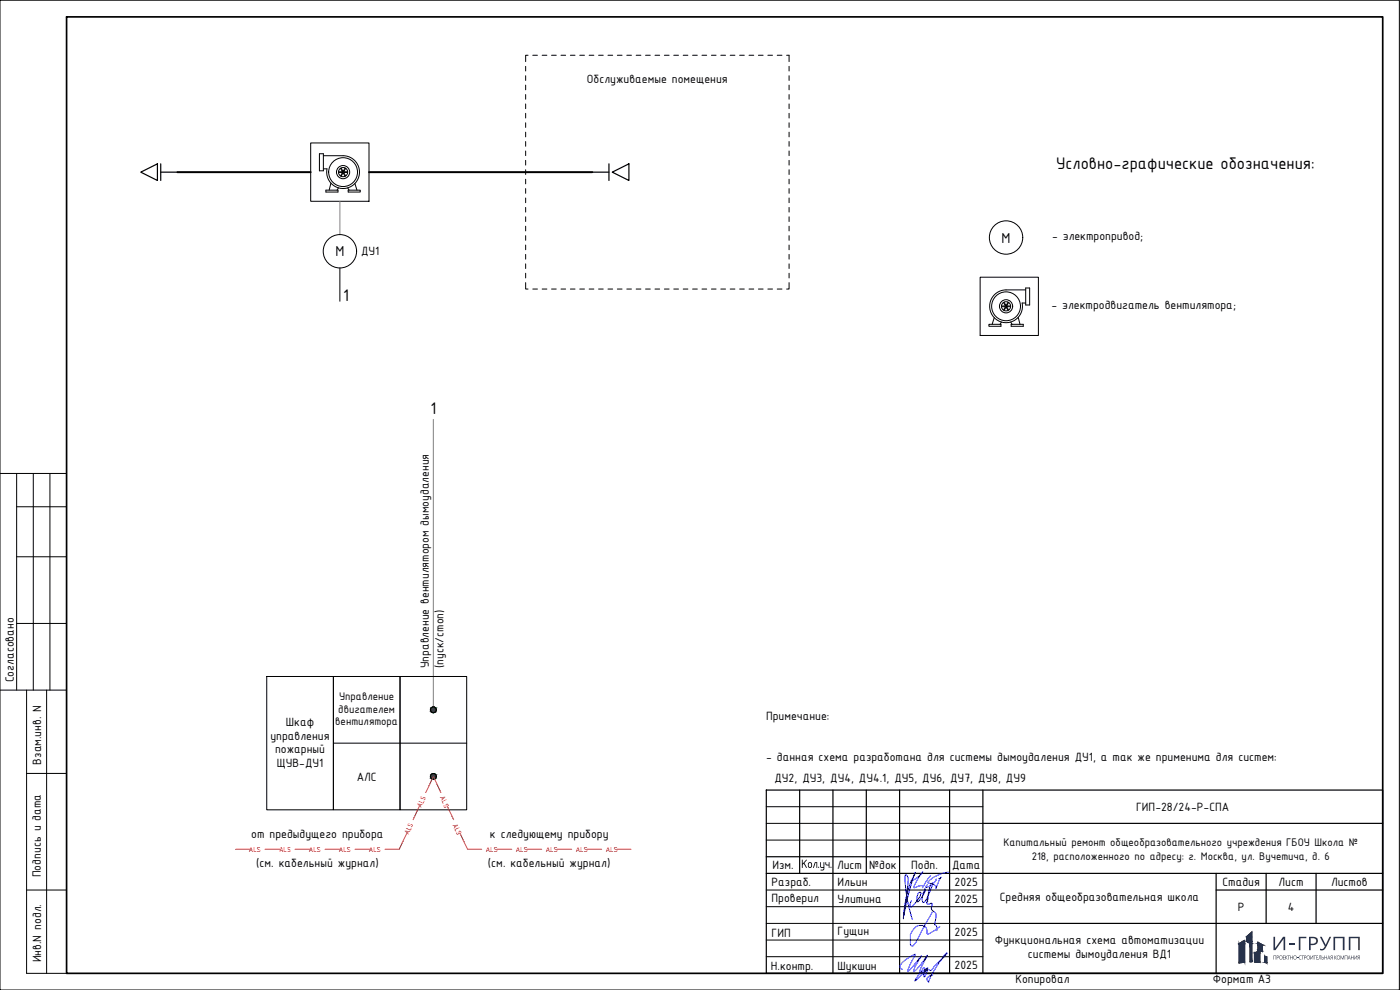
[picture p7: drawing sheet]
<svg xmlns="http://www.w3.org/2000/svg" width="420mm" height="297mm" viewBox="0 0 420 297" stroke-linecap="round" stroke-linejoin="round" font-family="sans-serif">
<defs><g id="words">
<text font-size="5.6" fill="#193153" x="389.2" y="285.1">ГРУПП</text>
<g font-size="5.4">
<text x="317" y="50.7">Условно-графические обозначения:</text>
<text x="103" y="90.4">1</text>
<text x="129.2" y="124.3">1</text>
</g>
<g font-size="4.7">
<text x="100.6" y="76.9">M</text>
<text x="300.6" y="72.8">M</text>
</g>
<g font-size="3.9">
<text x="176.1" y="25">Обслуживаемые помещения</text>
<text x="108.4" y="76.5">ДУ1</text>
<text x="315.7" y="72.1">- электропривод;</text>
<text x="315.6" y="92.7">- электродвигатель вентилятора;</text>
<text x="4.2" y="204.7" transform="rotate(-90 4.2 204.7)">Согласовано</text>
<text x="81.2" y="221.9">управления</text>
<text x="85.8" y="217.7">Шкаф</text>
<text x="229.9" y="216">Примечание:</text>
<text x="82.5" y="226.1">пожарный</text>
<text x="12.3" y="229.4" transform="rotate(-90 12.3 229.4)">Взам.инв. N</text>
<text x="83.1" y="230.2">ЩУВ-ДУ1</text>
<text x="229.9" y="228.4">- данная схема разработана для системы дымоудаления ДУ1, а так же применима для систем:</text>
<text x="107.1" y="234.2">АЛС</text>
<text x="232.4" y="234.5">ДУ2, ДУ3, ДУ4, ДУ4.1, ДУ5, ДУ6, ДУ7, ДУ8, ДУ9</text>
<text x="341" y="243.3">ГИП-28/24-Р-СПА</text>
<text x="75.4" y="251.4">от предыдущего прибора</text>
<text x="147" y="251.4">к следующему прибору</text>
<text x="12.3" y="263.2" transform="rotate(-90 12.3 263.2)">Подпись и дата</text>
<text x="76.9" y="260">(см. кабельный журнал)</text>
<text x="146.5" y="260">(см. кабельный журнал)</text>
<text x="231.8" y="260.8">Изм.</text>
<text x="240.4" y="260.4">Кол.уч.</text>
<text x="251.2" y="260.8">Лист</text>
<text x="260.9" y="260.8">№док</text>
<text x="273.5" y="260.8">Подп.</text>
<text x="285.7" y="260.6">Дата</text>
<text x="231.6" y="265.8">Разраб.</text>
<text x="251.4" y="265.8">Ильин</text>
<text x="286.5" y="265.8">2025</text>
<text x="366.9" y="265.8">Стадия</text>
<text x="383.7" y="265.8">Лист</text>
<text x="399.5" y="265.8">Листов</text>
<text x="231.6" y="270.7">Проверил</text>
<text x="251.4" y="270.8">Улитина</text>
<text x="286.5" y="270.8">2025</text>
<text x="300" y="270.4">Средняя общеобразовательная школа</text>
<text x="371.5" y="273.3">Р</text>
<text x="386.5" y="273.3">4</text>
<text x="231.6" y="281.1">ГИП</text>
<text x="251.4" y="280.4">Гущин</text>
<text x="286.5" y="280.8">2025</text>
<text x="298.5" y="283.3">Функциональная схема автоматизации</text>
<text x="308.5" y="287.5">системы дымоудаления ВД1</text>
<text x="12.4" y="288.7" transform="rotate(-90 12.4 288.7)">Инв.N подл.</text>
<text x="231.4" y="290.9">Н.контр.</text>
<text x="251.4" y="290.9">Шукшин</text>
<text x="286.5" y="290.8">2025</text>
<text x="304.8" y="295">Копировал</text>
<text x="364" y="295">Формат А3</text>
</g>
<g font-size="3.8">
<text x="128.7" y="200.5" transform="rotate(-90 128.7 200.5)">Управление вентилятором дымоудаления</text>
<text x="133.1" y="200.5" transform="rotate(-90 133.1 200.5)">(пуск/стоп)</text>
</g>
<g font-size="3.6">
<text x="101.8" y="209.9">Управление</text>
<text x="101.5" y="213.8">двигателем</text>
<text x="100.6" y="217.6">вентилятора</text>
<text x="301.1" y="253.9">Капитальный ремонт общеобразовательного учреждения ГБОУ Школа №</text>
<text x="309.6" y="258.1">218, расположенного по адресу: г. Москва, ул. Вучетича, д. 6</text>
</g>
<g font-size="2.3" fill="#f00">
<text x="132" y="239.3" transform="rotate(65 132 239.3)">ALS</text>
<text x="126.4" y="242.5" transform="rotate(-65 126.4 242.5)">ALS</text>
<text x="122.6" y="250.6" transform="rotate(-65 122.6 250.6)">ALS</text>
<text x="135.8" y="247.4" transform="rotate(65 135.8 247.4)">ALS</text>
<text x="74.7" y="255.6">ALS</text>
<text x="83.7" y="255.6">ALS</text>
<text x="92.7" y="255.6">ALS</text>
<text x="101.7" y="255.6">ALS</text>
<text x="110.7" y="255.6">ALS</text>
<text x="145.8" y="255.7">ALS</text>
<text x="154.8" y="255.7">ALS</text>
<text x="163.8" y="255.7">ALS</text>
<text x="172.8" y="255.7">ALS</text>
<text x="181.8" y="255.7">ALS</text>
</g>
</g></defs>
<!-- layer: 0 -->
<g fill="none" stroke="#000" stroke-width=".3">
<path d="M93.2 42.9h17.5v17.5h-17.5zM95.9 46.1h1.1v5.2h-1.1zM97 46.7h6a4.9 4.9 0 0 1 4.9 5.3 4.9 4.9 0 0 1-5.6 4.5 4.9 4.9 0 0 1-4.2-5.8h-1.1M97.8 57.1h3.6v.5h-3.6zM99.3 55l-.5 2.1M101.6 56.4l-.4 .7M102.7 51.7h-1.1l.6 1.1 .5-1M102.7 51.5l-.5-1-.6 1h1.1M102.9 51.4l-.5-1h1.2l-.6 1M102.9 51.9l-.5 1h1.2l-.6-1M103.2 51.5l.5-1 .6 1h-1.1M103.2 51.7h1.1l-.6 1.1-.5-1"/>
<path d="M104.3 56.4l.5 .7M104.5 57.1h3.6v.5h-3.6zM106.5 55.1l.6 2M294.2 83.2h17.4v17.5h-17.4zM296.8 97.3h3.6v.6h-3.6zM298.4 95.3l-.6 2M300.5 96.6l-.4 .7M301.3 93.1h1.2M301.6 92h-1.1l.7 1.1 .5-1M301.7 91.7l-.5-.9-.7 1h1.1M301.9 91.6l-.6-.9h1.2l-.5 .9M301.9 92.2l-.6 .9"/>
<path d="M302 92.2l.5 .9M302.2 91.7l.5-.9 .6 1M302.2 91.8h1.1M302.2 92h1.1M303.3 92l-.6 1.1-.5-1M303.3 96.6l.4 .7M303.5 97.3h3.6v.6h-3.6zM305.6 95.2l.5 2.1M306.7 90.9h1.1M307.8 87h-5.9a4.9 4.9 0 0 0-4.9 5.2 4.9 4.9 0 0 0 5.6 4.6 4.9 4.9 0 0 0 4.2-5.9M307.8 86.4h1.2v5.1h-1.2zM80.1 203h20v40h-20z"/>
<path d="M100.1 203h20v40h-20zM120.1 203h20v40h-20zM100.1 223h40"/>
<circle cx="103" cy="51.6" r=".29"/>
<circle cx="103" cy="51.6" r="1.98"/>
<circle cx="103" cy="51.6" r="4.3"/>
<circle cx="301.9" cy="91.9" r="4.3"/>
<circle cx="301.9" cy="91.9" r="1.98"/>
<circle cx="301.9" cy="91.9" r=".29"/>
</g>
<g fill="none" stroke="#000" stroke-width=".3">
<path d="M157.8 19.9v1.4M158.5 16.6h-.7v1.9M159.9 16.6h1.4M162.7 16.6h1.4M165.5 16.6h1.4M168.4 16.6h1.4M171.2 16.6h1.4M174 16.6h1.4M176.8 16.6h1.4M179.6 16.6h1.4M182.5 16.6h1.4M185.3 16.6h1.4"/>
<path d="M188.1 16.6h1.4M190.9 16.6h1.4M193.7 16.6h1.5M196.6 16.6h1.4M199.4 16.6h1.4M202.2 16.6h1.4M205 16.6h1.4M207.9 16.6h1.4M210.7 16.6h1.4M213.5 16.6h1.4M216.3 16.6h1.4M219.1 16.6h1.5"/>
<path d="M222 16.6h1.4M224.8 16.6h1.4M227.6 16.6h1.4M230.4 16.6h1.4M233.3 16.6h1.4M236.1 16.6h.7v1.9M236.8 19.9v1.4M157.8 22.7v1.4M157.8 25.5v1.5M157.8 28.4v1.4M157.8 31.2v1.4M157.8 34v1.4"/>
<path d="M157.8 36.8v1.4M157.8 39.7v1.4M236.8 22.7v1.4M236.8 25.5v1.5M236.8 28.4v1.4M236.8 31.2v1.4M236.8 34v1.4M236.8 36.8v1.4M236.8 39.7v1.4M157.8 42.5v1.4M157.8 45.3v1.4M157.8 48.1v1.4"/>
<path d="M157.8 50.9v1.5M157.8 53.8v1.4M157.8 56.6v1.4M157.8 59.4v1.4M236.8 42.5v1.4M236.8 45.3v1.4M236.8 48.1v1.4M236.8 50.9v1.5M236.8 53.8v1.4M236.8 56.6v1.4M236.8 59.4v1.4M157.8 62.2v1.4"/>
<path d="M157.8 65.1v1.4M157.8 67.9v1.4M157.8 70.7v1.4M157.8 73.5v1.4M157.8 76.3v1.5M157.8 79.2v1.4M236.8 62.2v1.4M236.8 65.1v1.4M236.8 67.9v1.4M236.8 70.7v1.4M236.8 73.5v1.4M236.8 76.3v1.5"/>
<path d="M236.8 79.2v1.4M157.8 84.8v1.9h.7M157.8 82v1.4M159.9 86.7h1.4M162.7 86.7h1.4M165.5 86.7h1.4M168.4 86.7h1.4M171.2 86.7h1.4M174 86.7h1.4M176.8 86.7h1.4M179.6 86.7h1.4M182.5 86.7h1.4"/>
<path d="M185.3 86.7h1.4M188.1 86.7h1.4M190.9 86.7h1.4M193.7 86.7h1.5M196.6 86.7h1.4M199.4 86.7h1.4M202.2 86.7h1.4M205 86.7h1.4M207.9 86.7h1.4M210.7 86.7h1.4M213.5 86.7h1.4M216.3 86.7h1.4"/>
<path d="M219.1 86.7h1.5M222 86.7h1.4M224.8 86.7h1.4M227.6 86.7h1.4M230.4 86.7h1.4M233.3 86.7h1.4M236.8 84.8v1.9h-.7M236.8 82v1.4M230 242h65M230 247h65M230 252.1h65M230 267h65"/>
<path d="M230 272h65M230 277.1h65M230 282.1h65M230 287h65"/>
</g>
<path d="M53.3 51.7h39.9M110.7 51.7h67" fill="none" stroke="#000" stroke-width=".59"/>
<!-- layer: Equipment -->
<circle cx="301.9" cy="71.3" r="5" fill="none" stroke="#000" stroke-width=".3"/>
<path d="M130 125.8v86.3" fill="none" stroke="#808080" stroke-width=".3"/>
<g fill="#136734" stroke="#136734" stroke-width=".3">
<path d="M130 212.1h.3zM129.8 212.1h.5z"/>
<path d="M129.8 212.1l.7 .1zM129.7 212.2h.8z"/>
<path d="M129.7 212.2l.9 .1zM129.5 212.3h1.1z"/>
<path d="M129.5 212.3l1.2 .1zM129.4 212.4h1.3z"/>
<path d="M129.4 212.4l1.4 .1zM129.4 212.4l1.4 .1h-1.5z"/>
<path d="M129.3 212.5l1.6 .2zM129.3 212.5l1.6 .2h-1.7z"/>
<path d="M129.2 212.7l1.7 .1zM129.2 212.7l1.7 .1h-1.7z"/>
<path d="M129.2 212.8l1.7 .2v-.2zM129.2 212.8l1.7 .2h-1.7z"/>
<path d="M129.2 213l1.7 .1zM129.2 213l1.7 .1z"/>
<path d="M129.2 213.1h1.7zM129.2 213.1l1.7 .2z"/>
<path d="M129.2 213.3h1.7zM129.2 213.3l1.6 .1z"/>
<path d="M129.3 213.4h1.5zM129.3 213.4l1.4 .2z"/>
<path d="M129.4 213.6h1.3zM129.4 213.6l1.2 .1z"/>
<path d="M129.5 213.7h1.1zM129.5 213.7h1z"/>
<path d="M129.7 213.7h.8zM129.7 213.7l.6 .1z"/>
<path d="M129.8 213.8h.5zM129.8 213.8h.3z"/>
<path d="M130 232.1h.3zM129.8 232.1h.5z"/>
<path d="M129.8 232.1l.7 .1zM129.7 232.2h.8z"/>
<path d="M129.7 232.2l.9 .1zM129.5 232.3h1.1z"/>
<path d="M129.5 232.3l1.2 .1zM129.4 232.4h1.3z"/>
<path d="M129.4 232.4l1.4 .1zM129.4 232.4l1.4 .1h-1.5z"/>
<path d="M129.3 232.5l1.6 .2zM129.3 232.5l1.6 .2h-1.7z"/>
<path d="M129.2 232.7l1.7 .1zM129.2 232.7l1.7 .1h-1.7z"/>
<path d="M129.2 232.8l1.7 .2zM129.2 232.8l1.7 .2z"/>
<path d="M129.2 233l1.7 .1v-.1zM129.2 233l1.7 .1h-1.7z"/>
<path d="M129.2 233.1h1.7zM129.2 233.1l1.7 .2z"/>
<path d="M129.2 233.3h1.7zM129.2 233.3l1.6 .1z"/>
<path d="M129.3 233.4h1.5zM129.3 233.4l1.4 .2z"/>
<path d="M129.4 233.6h1.3zM129.4 233.6l1.2 .1z"/>
<path d="M129.5 233.7h1.1zM129.5 233.7l1 .1z"/>
<path d="M129.7 233.8h.8zM129.7 233.8h.6z"/>
<path d="M129.8 233.8h.5zM129.8 233.8h.3z"/>
</g>
<g fill="none" stroke="#000" stroke-width=".3">
<circle cx="130.1" cy="213" r=".86"/>
<circle cx="130.1" cy="233" r=".86"/>
</g>
<path d="M42.2 51.7l5-2.5v5zM48.2 51.7h5.1M48.2 49.2v5M177.7 51.7h5.1M182.8 49.2v5M183.7 51.7l5-2.5v5z" fill="none" stroke="#000" stroke-width=".36"/>
<g fill="none" stroke="#f00" stroke-width=".3">
<path d="M127.8 237.8l2.2-4.8 2.3 4.8M70.8 254.8h4.2M79.5 254.8h4.5M88.5 254.8h4.5M97.5 254.8h4.5M106.5 254.8h4.5M122.1 250l-2.3 4.8h-4.3M125.9 241.9l-1.9 4M134.2 241.9l1.9 4M138 250l2.3 4.8h4.3M149.1 254.8h4.5M158.1 254.8h4.5"/>
<path d="M167.1 254.8h4.5M176.1 254.8h4.5M185.1 254.8h4.3"/>
</g>
<path d="M20 5.1h395v286.9h-395z" fill="none" stroke="#000" stroke-width=".51"/>
<path d="M0 142.1h20M5 152h15M5 142.1v65M10 142.1v65M15 142.1v65M5 167.1h15M5 187.1h15M0 207.1h20M8 207.1v84.9h12M14 207.1v84.9M8 232.1h12M8 267h12" fill="none" stroke="#000" stroke-width=".3"/>
<g fill="none" stroke="#000" stroke-width=".36">
<path d="M230 237.1h185v54.9h-185zM240 237.1v25M250 237.1v54.9M260 237.1v25M270 237.1v54.9M285 237.1v54.9M295 237.1v54.9M230 257.1h65M295 247h120M230 262.1h185M295 277.1h120M365 262.1v29.9"/>
<path d="M365 267h50M380 262.1v15M395 262.1v15"/>
</g>
<path d="M271.1 275.7l.5-4.5 .9-4 .9-2.7 1.3-2.7-.5 1.2-1.4 4.8-1.5 6.9 1.2-10.1 .1-1-.6-1a.28 .28 0 0 0-.4-.1 .28 .28 0 0 0 0 .4l.1 2.1 .5 4.1 1.6 6.8M273.5 270.3l-.4 1.2 .1 .7 1-.7 1.4-1.7 .6-1.2v-.9l-.4 .1-.4 .6-.3 1.3 .1 .8a.5 .5 0 0 0 .6 0 .5 .5 0 0 0 .2-.4l1.5-2.4 .1-1-.5 1.3-.3 1.7 .2 1 .6-.2 1.4-2.6 .9-2.5v-.4l-.6 .4-.3 .9-.5 3.4-.3 .4 .2 .4-.3 .4 .3 .4 1.3-.2-.1 1.7 1.2 1.2 .1 1-.4 2.4 .6 .6 .1 1.2" fill="none" stroke="#00c" stroke-width=".3"/>
<path d="M270.8 290.8a.99 .99 0 0 1-.7-.9 .99 .99 0 0 1 .6-1l2.1-1.6 1.9-1-1.9 3.9-.3 1.2 1.2-1.1 2.8-3.5-2.2 4a.34 .34 0 0 0-.1 .5 .34 .34 0 0 0 .6-.2l3.6-4.5-1.7 3.3a1.81 1.81 0 0 0-.6 1.9l1.2-.7a.36 .36 0 0 0 .2-.5 .36 .36 0 0 0-.4-.2 .36 .36 0 0 0-.3 .5l-2.3 3.4 1.7-1.5 1.7-2.1-.8 1.7 1.3-2-.2 1-.7 1.7a1.44 1.44 0 0 1 .2-1.7 1.44 1.44 0 0 1 1.7-.2l1.4-1.7 2.7-2.6 .7-1a30.8 30.8 0 0 0-5.5 8.5v.3a1.03 1.03 0 0 1-.5-1.2 1.03 1.03 0 0 1 1.1-.8l.7-.2" fill="none" stroke="#00f" stroke-width=".3"/>
<!-- layer: DIMENSION -->
<g fill="#193153">
<path d="M382.2 286.7h.8v1.2l-.1-1.1h-.6l-.1 1.1z"/>
<path d="M385 286.7h.6l-.5 .1v.4h.4l-.4 .1v.5l.5 .1h-.6z"/>
<path d="M385.7 286.7l.1 .5 .6-.5-.4 .6 .4 .6-.6-.6-.1 .6z"/>
<path d="M386.4 286.7h.7l-.3 .1v1.1l-.1-1.1z"/>
<path d="M387.2 286.7l.1 .5h.6l.1-.5v1.2l-.1-.6h-.6l-.1 .6z"/>
<path d="M389.3 287.3l.4 .2z"/>
<path d="M389.9 286.9l.6-.2-.4 .2-.2 .3 .1 .4 .5 .3-.6-.2z"/>
<path d="M390.6 286.7h.7l-.3 .1v1.1l-.1-1.1z"/>
<path d="M393.3 286.7l.1 1 .7-1v1.2l-.1-1-.7 1z"/>
<path d="M394.2 286.7h.7l-.3 .1v1.1l-.1-1.1z"/>
<path d="M395 286.7h.6l-.5 .1v.4h.4l-.4 .1v.5l.5 .1h-.6z"/>
<path d="M395.9 286.7h.6v1.2l-.2-1.1h-.3l-.1 .9-.3 .2z"/>
<path d="M397.4 286.7l.2 .5h.5l.1-.5v1.2l-.1-.6h-.5l-.2 .6z"/>
<path d="M400.5 286.7l.1 .5 .6-.5-.5 .6 .5 .6-.6-.6-.1 .6z"/>
<path d="M402.3 286.7l.6 1 .5-1v1.2l-.1-1-.4 1-.5-1-.1 1z"/>
<path d="M403.6 286.7h.8v1.2l-.2-1.1h-.5l-.1 1.1z"/>
<path d="M405.4 286.7l.2 .5h.5l.2-.5v1.2l-.2-.6h-.5l-.2 .6z"/>
<path d="M406.4 286.7l.1 1 .8-1v1.2l-.1-1-.8 1z"/>
<path d="M382.2 281.1h.5v3.4l2.4-3.4h.6v4h-.5l.1-3.5-2.5 3.5h-.6z"/>
<path d="M387 283.2h1.5v.4h-1.5z"/>
<path d="M383.2 286.7h.4l.2 .3-.1 .4h-.4v.5zM383.3 286.8v.5h.3v-.4z"/>
<path d="M383.8 287.3a.6 .6 0 0 1 1.2 0 .6 .6 0 0 1-1.2 0zM384 287.2a.45 .45 0 0 0 .9 0 .45 .45 0 0 0-.9 0z"/>
<path d="M388.1 287.3a.6 .6 0 0 1 1.2 0 .6 .6 0 0 1-1.2 0zM388.2 287.2a.45 .45 0 0 0 .9 0 .45 .45 0 0 0-.9 0z"/>
<path d="M391.4 286.7l.6 .2v.4l-.5 .1v.5zM391.5 286.8v.5h.3l.1-.4z"/>
<path d="M392 287.3a.6 .6 0 0 1 1.2 0 .6 .6 0 0 1-1.2 0zM392.2 287.2a.45 .45 0 0 0 .9 0 .45 .45 0 0 0-.9 0z"/>
<path d="M396.7 286.7l.1 .5 .5 .2-.2 .5h-.4zM396.8 287.3v.5l.3-.1 .1-.3z"/>
<path d="M398.7 286.7l.5 1.2-.2-.4h-.4l-.3 .4zM398.8 286.8l-.2 .6h.4z"/>
<path d="M399.4 286.8l.5-.1v1.2l-.1-.5-.6 .5 .3-.6-.2-.2zM399.5 286.9v.3l.3 .1v-.5z"/>
<path d="M401.1 287.3a.6 .6 0 0 1 1.2 0 .6 .6 0 0 1-1.2 0zM401.3 287.2a.45 .45 0 0 0 .8 0 .45 .45 0 0 0-.8 0z"/>
<path d="M404.9 286.7l.5 1.2-.3-.4h-.4l-.2 .4zM404.9 286.8l-.2 .6h.4z"/>
<path d="M407.5 286.8l.6-.1v1.2l-.1-.5-.6 .5 .3-.6-.2-.2zM407.6 286.9v.3l.4 .1v-.5z"/>
</g>
<path d="M371.9 283.1l1.6-1v6.6l-1.6 .3zM374.1 281.1l1.6-1.5v9h-.6v-5.5l-1-.6zM377.5 282.7l1.4 .8v2l-.8-.4v3.6l-1.6-.1v-2.7l1-.4zM379.6 286.9l.6 .1v2l-.6-.2zM379.6 286.9v1.9v-1.9" fill="none" stroke="#193153" stroke-width=".3"/>
<g fill="#193153" stroke="#193153" stroke-width=".3">
<path d="M374.1 281.1l1.6-1.5v1.5z"/>
<path d="M373 282.5l.5-.4v.4z"/>
<path d="M377.5 282.7l.7 .4h-.7z"/>
<path d="M378.1 285.1l.8 .4z"/>
<path d="M378.1 285.1h.8v.4z"/>
<path d="M379.6 286.9l.6 .1z"/>
<path d="M376.5 288.6l1.6 .1z"/>
<path d="M371.9 288.8h1.1l-1.1 .2z"/>
<path d="M379.6 287h.6v1.8z"/>
<path d="M374.1 281.1l1.6 1.4v-1.4zM374.1 281.1l1.6 1.4h-1.6z"/>
<path d="M374.1 282.5l1.6 .6v-.6zM374.1 282.5l1.6 .6h-.6z"/>
<path d="M373 282.5l.5 .6v-.6zM371.9 283.1l1.1-.6 .5 .6z"/>
<path d="M377.5 283.1l1.4 .4-.7-.4zM377.5 283.1l1.4 .4h-1.4z"/>
<path d="M377.5 283.5l1.4 1.6v-1.6zM377.5 283.5l1.4 1.6h-1.4z"/>
<path d="M377.5 285.1l.6 .4v-.4zM377.5 285.1l.6 .4h-.6z"/>
<path d="M377.5 285.5l.6 .4v-.4zM376.5 285.9l1-.4 .6 .4z"/>
<path d="M376.5 285.9l1.6 2.7v-2.7zM376.5 285.9l1.6 2.7h-1.6z"/>
<path d="M375.1 283.1l.6 5.5v-5.5zM375.1 283.1l.6 5.5h-.6z"/>
<path d="M376.5 288.6l1.6 .1zM377.6 288.7h.5z"/>
<path d="M371.9 283.1l1.6 5.6v-5.6zM371.9 283.1l1.6 5.6h-1.6z"/>
<path d="M379.6 287v1.8h.6zM379.6 288.8h.6v.2z"/>
<path d="M371.9 288.7h1.6zM371.9 288.7l1.1 .1z"/>
</g>
<path d="M273.3 264.4l2.6-1.5 1-1.2-1.1 1.4-1.6 3.2 2.7-.5M279.3 262.7l-1.3 1.8-1.1 1.9M279.7 273.6l-4.8 9.2-.9 1.1-.8-.4v-.4a5.3 5.3 0 0 1 .5-3.7 2.48 2.48 0 0 1 4.4-.8l.1 1.5a1.72 1.72 0 0 0 1.8-.7l2.1-1.4M281 263.7a4.1 4.1 0 0 1-3.2 2.5l.6-.8M284.7 261.7h-.1a11.1 11.1 0 0 0-5.5 2.3l-.6 .6v.3l2.1 .8 .3 .9 1.5-3.4-.7 .4" fill="none" stroke="#00f" stroke-width=".3"/>
<!-- layer: PIP -->
<path d="M102 60.4v10" fill="none" stroke="#808080" stroke-width=".3"/>
<!-- layer: Equipment -->
<circle cx="102" cy="75.4" r="5" fill="none" stroke="#000" stroke-width=".3"/>
<!-- layer: 0 -->
<path d="M0 .1h420v296.9h-420zM102 80.4v10" fill="none" stroke="#000" stroke-width=".3"/>
<use href="#words"/>
</svg>
